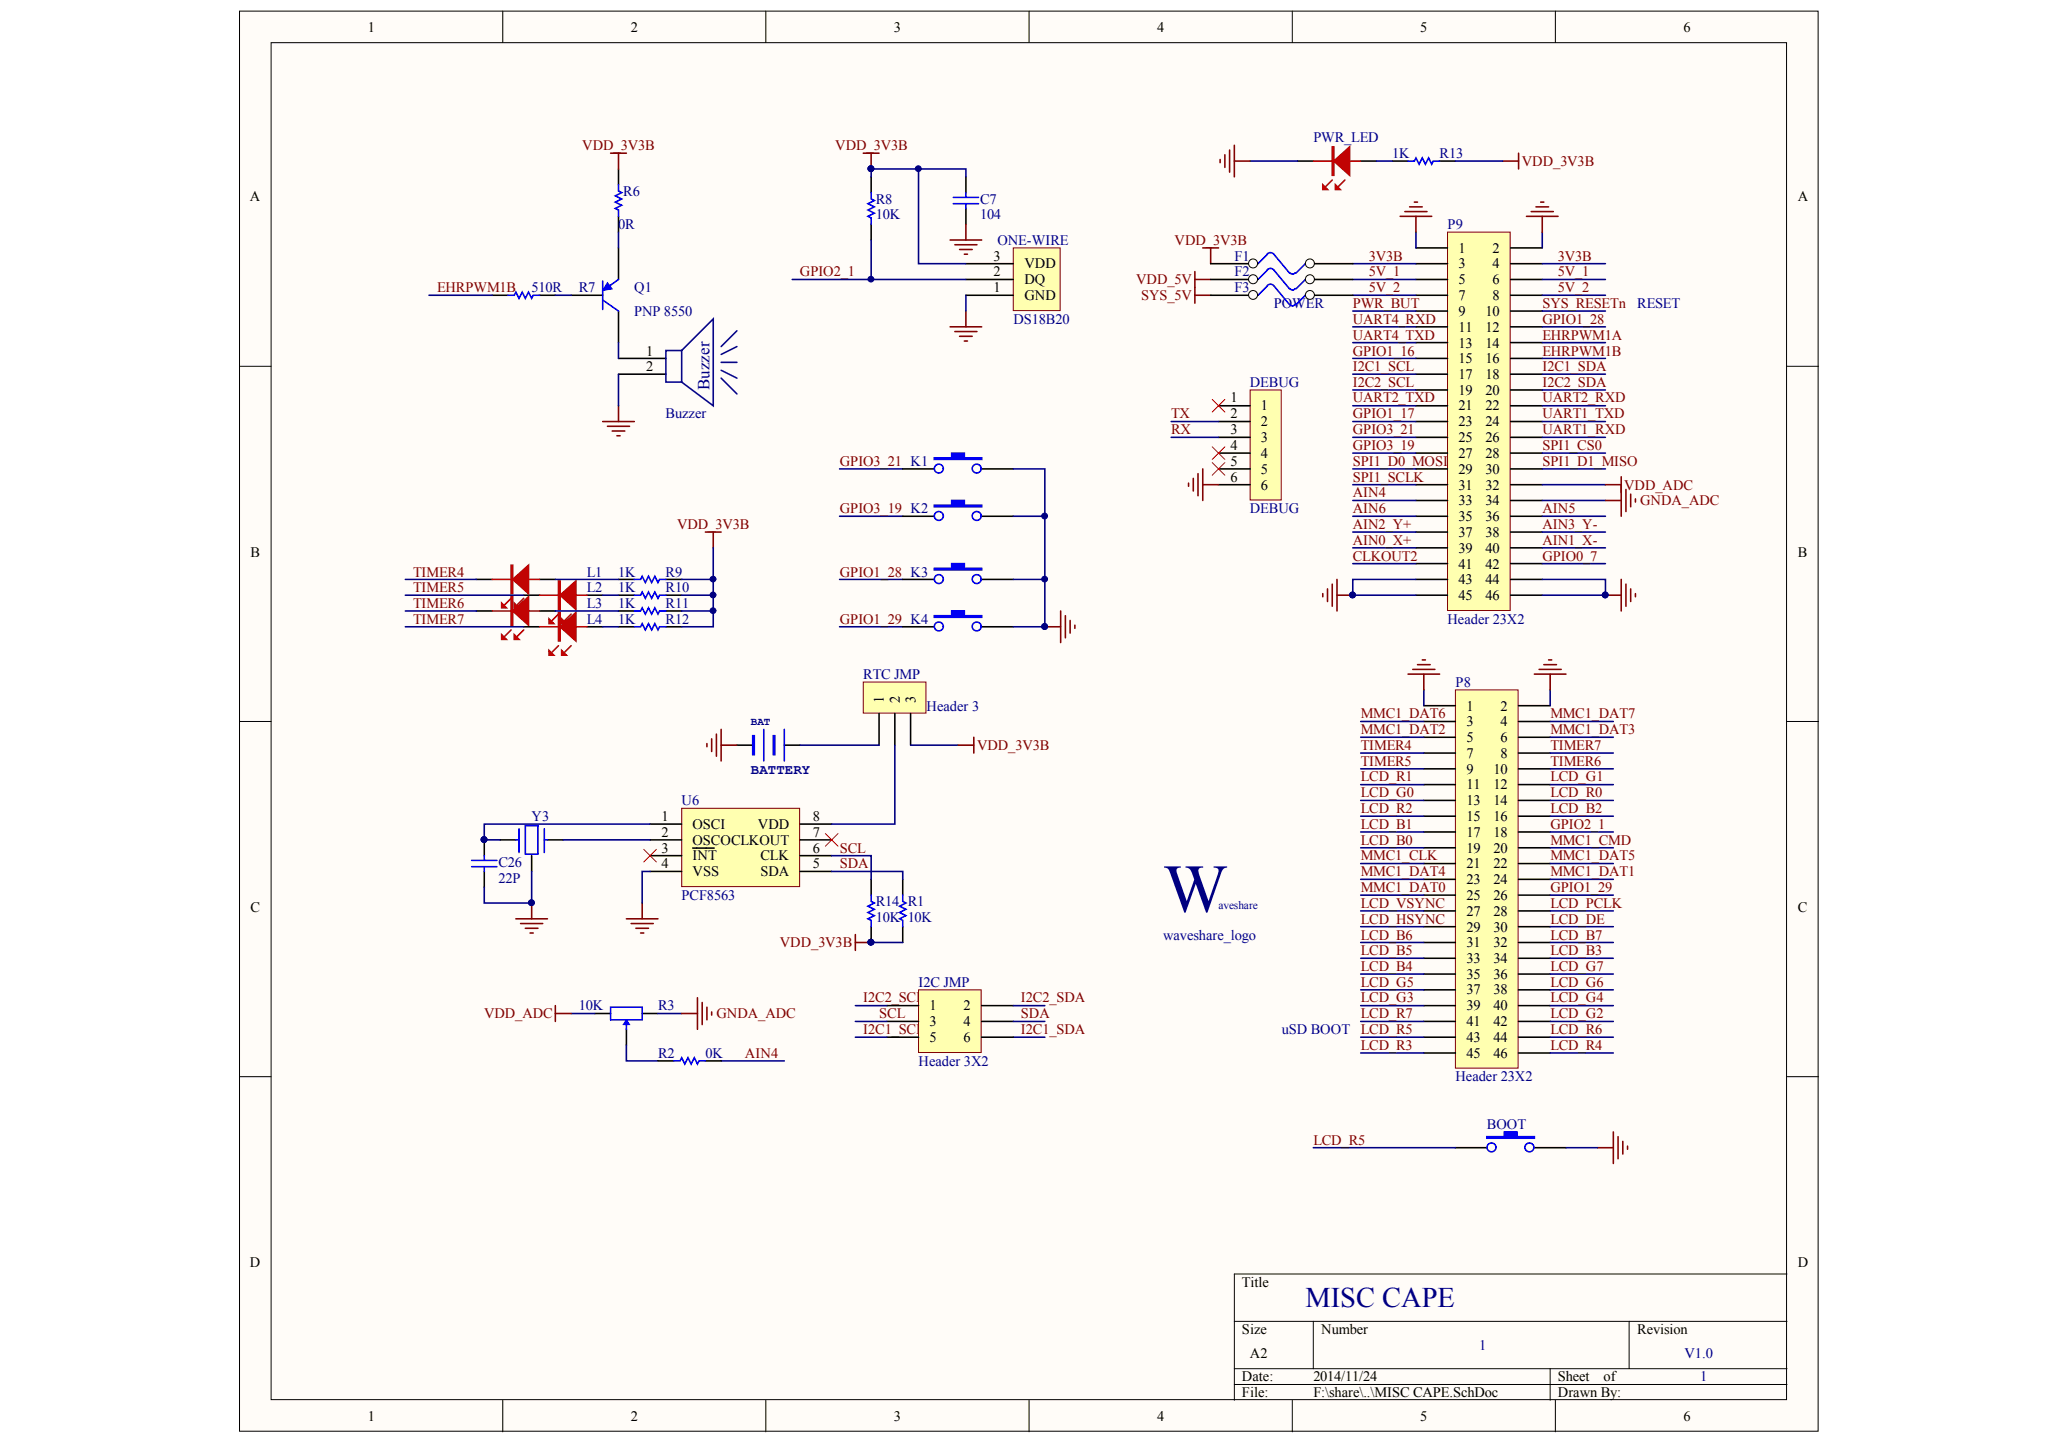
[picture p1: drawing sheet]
<svg xmlns="http://www.w3.org/2000/svg" width="291mm" height="204mm" viewBox="0 0 291 204" stroke-linecap="round" stroke-linejoin="round" font-family="sans-serif">
<defs><g id="words">
<text font-size="9.6" fill="#000080" x="164.1" y="128.6">W</text>
<text font-size="4" fill="#000080" x="184.2" y="184.5">MISC CAPE</text>
<text font-size="2.4" fill="#000080" x="100.1" y="55" transform="rotate(-90 100.1 55)">Buzzer</text>
<g font-size="2">
<text x="51.9" y="4.5">1</text>
<text x="89" y="4.5">2</text>
<text x="126.1" y="4.5">3</text>
<text x="163.2" y="4.5">4</text>
<text x="200.3" y="4.5">5</text>
<text x="237.5" y="4.5">6</text>
<text x="35.3" y="28.4">A</text>
<text x="253.6" y="28.4">A</text>
<text x="205.8" y="35.7">1</text>
<text x="210.6" y="35.7">2</text>
<text x="140.2" y="41.2">1</text>
<text x="140.2" y="39">2</text>
<text x="140.2" y="36.8">3</text>
<text x="144.5" y="40.1">DQ</text>
<text x="144.5" y="37.9">VDD</text>
<text x="205.8" y="37.9">3</text>
<text x="205.8" y="40.1">5</text>
<text x="210.6" y="37.9">4</text>
<text x="210.6" y="40.1">6</text>
<text x="144.5" y="42.4">GND</text>
<text x="205.8" y="42.4">7</text>
<text x="205.8" y="44.5">9</text>
<text x="205.8" y="46.8">11</text>
<text x="209.6" y="44.5">10</text>
<text x="209.6" y="46.8">12</text>
<text x="210.6" y="42.4">8</text>
<text x="91.2" y="50.2">1</text>
<text x="91.2" y="52.4">2</text>
<text x="205.8" y="49">13</text>
<text x="205.8" y="51.2">15</text>
<text x="205.8" y="53.5">17</text>
<text x="209.6" y="49">14</text>
<text x="209.6" y="51.2">16</text>
<text x="209.6" y="53.5">18</text>
<text x="173.6" y="56.8">1</text>
<text x="173.6" y="59">2</text>
<text x="177.9" y="57.9">1</text>
<text x="205.8" y="55.7">19</text>
<text x="205.8" y="57.9">21</text>
<text x="209.6" y="55.7">20</text>
<text x="209.6" y="57.9">22</text>
<text x="173.6" y="61.3">3</text>
<text x="173.6" y="63.5">4</text>
<text x="173.6" y="65.7">5</text>
<text x="177.9" y="60.2">2</text>
<text x="177.9" y="62.4">3</text>
<text x="177.9" y="64.6">4</text>
<text x="205.8" y="60.2">23</text>
<text x="205.8" y="62.4">25</text>
<text x="205.8" y="64.6">27</text>
<text x="209.6" y="60.2">24</text>
<text x="209.6" y="62.4">26</text>
<text x="209.6" y="64.6">28</text>
<text x="173.6" y="68">6</text>
<text x="177.9" y="66.9">5</text>
<text x="177.9" y="69.1">6</text>
<text x="205.8" y="66.9">29</text>
<text x="205.8" y="69.1">31</text>
<text x="205.8" y="71.3">33</text>
<text x="209.6" y="66.9">30</text>
<text x="209.6" y="69.1">32</text>
<text x="209.6" y="71.3">34</text>
<text x="205.8" y="73.5">35</text>
<text x="205.8" y="75.8">37</text>
<text x="205.8" y="78">39</text>
<text x="209.6" y="73.5">36</text>
<text x="209.6" y="75.8">38</text>
<text x="209.6" y="78">40</text>
<text x="35.3" y="78.5">B</text>
<text x="205.8" y="80.2">41</text>
<text x="205.8" y="82.4">43</text>
<text x="209.6" y="80.2">42</text>
<text x="209.6" y="82.4">44</text>
<text x="253.6" y="78.5">B</text>
<text x="205.8" y="84.7">45</text>
<text x="209.6" y="84.7">46</text>
<text x="124.7" y="99.2" transform="rotate(-90 124.7 99.2)">1</text>
<text x="126.9" y="99.2" transform="rotate(-90 126.9 99.2)">2</text>
<text x="129.2" y="99.2" transform="rotate(-90 129.2 99.2)">3</text>
<text x="206.9" y="100.3">1</text>
<text x="211.7" y="100.3">2</text>
<text x="206.9" y="102.5">3</text>
<text x="206.9" y="104.7">5</text>
<text x="206.9" y="107">7</text>
<text x="211.7" y="102.5">4</text>
<text x="211.7" y="104.7">6</text>
<text x="211.7" y="107">8</text>
<text x="206.9" y="109.2">9</text>
<text x="206.9" y="111.4">11</text>
<text x="206.9" y="113.7">13</text>
<text x="210.7" y="109.2">10</text>
<text x="210.7" y="111.4">12</text>
<text x="210.7" y="113.7">14</text>
<text x="93.3" y="115.8">1</text>
<text x="93.3" y="118.1">2</text>
<text x="97.7" y="117">OSCI</text>
<text x="97.7" y="119.2">OSCOCLKOUT</text>
<text x="106.9" y="117">VDD</text>
<text x="114.7" y="115.8">8</text>
<text x="114.7" y="118.1">7</text>
<text x="206.9" y="115.8">15</text>
<text x="206.9" y="118.1">17</text>
<text x="210.7" y="115.8">16</text>
<text x="210.7" y="118.1">18</text>
<text x="93.3" y="120.3">3</text>
<text x="93.3" y="122.5">4</text>
<text x="97.7" y="121.4">INT</text>
<text x="97.7" y="123.6">VSS</text>
<text x="107.3" y="121.4">CLK</text>
<text x="107.3" y="123.6">SDA</text>
<text x="114.7" y="120.3">6</text>
<text x="114.7" y="122.5">5</text>
<text x="206.9" y="120.3">19</text>
<text x="206.9" y="122.5">21</text>
<text x="206.9" y="124.8">23</text>
<text x="210.7" y="120.3">20</text>
<text x="210.7" y="122.5">22</text>
<text x="210.7" y="124.8">24</text>
<text x="35.3" y="128.6">C</text>
<text x="206.9" y="127">25</text>
<text x="206.9" y="129.2">27</text>
<text x="206.9" y="131.5">29</text>
<text x="210.7" y="127">26</text>
<text x="210.7" y="129.2">28</text>
<text x="210.7" y="131.5">30</text>
<text x="253.6" y="128.6">C</text>
<text x="206.9" y="133.6">31</text>
<text x="206.9" y="135.9">33</text>
<text x="210.7" y="133.6">32</text>
<text x="210.7" y="135.9">34</text>
<text x="131.1" y="142.6">1</text>
<text x="135.9" y="142.6">2</text>
<text x="206.9" y="138.1">35</text>
<text x="206.9" y="140.3">37</text>
<text x="206.9" y="142.6">39</text>
<text x="210.7" y="138.1">36</text>
<text x="210.7" y="140.3">38</text>
<text x="210.7" y="142.6">40</text>
<text x="131.1" y="144.8">3</text>
<text x="131.1" y="147">5</text>
<text x="135.9" y="144.8">4</text>
<text x="135.9" y="147">6</text>
<text x="206.9" y="144.8">41</text>
<text x="206.9" y="147">43</text>
<text x="206.9" y="149.3">45</text>
<text x="210.7" y="144.8">42</text>
<text x="210.7" y="147">44</text>
<text x="210.7" y="149.3">46</text>
<text x="35.3" y="178.8">D</text>
<text x="253.6" y="178.8">D</text>
<text x="175.2" y="181.6">Title</text>
<text x="175.2" y="188.3">Size</text>
<text x="176.3" y="191.6">A2</text>
<text x="186.4" y="188.3">Number</text>
<text x="231" y="188.3">Revision</text>
<text x="175.2" y="194.9">Date:</text>
<text x="175.2" y="197.2">File:</text>
<text x="185.3" y="194.9">2014/11/24</text>
<text x="185.3" y="197.2">F:\share\..\MISC CAPE.SchDoc</text>
<text x="219.8" y="194.9">Sheet</text>
<text x="219.8" y="197.2">Drawn By:</text>
<text x="226.2" y="194.9">of</text>
<text x="51.9" y="200.5">1</text>
<text x="89" y="200.5">2</text>
<text x="126.1" y="200.5">3</text>
<text x="163.2" y="200.5">4</text>
<text x="200.3" y="200.5">5</text>
<text x="237.5" y="200.5">6</text>
</g>
<g font-size="2" fill="#800000">
<text x="82.2" y="21.2">VDD_3V3B</text>
<text x="117.8" y="21.2">VDD_3V3B</text>
<text x="214.7" y="23.4">VDD_3V3B</text>
<text x="165.7" y="34.6">VDD_3V3B</text>
<text x="61.7" y="41.2">EHRPWM1B</text>
<text x="112.8" y="39">GPIO2_1</text>
<text x="160.3" y="40.1">VDD_5V</text>
<text x="193.1" y="36.8">3V3B</text>
<text x="193.1" y="39">5V_1</text>
<text x="193.1" y="41.2">5V_2</text>
<text x="219.8" y="36.8">3V3B</text>
<text x="219.8" y="39">5V_1</text>
<text x="219.8" y="41.2">5V_2</text>
<text x="161" y="42.4">SYS_5V</text>
<text x="190.8" y="43.5">PWR_BUT</text>
<text x="190.8" y="45.7">UART4_RXD</text>
<text x="190.8" y="47.9">UART4_TXD</text>
<text x="217.6" y="43.5">SYS_RESETn</text>
<text x="217.6" y="47.9">EHRPWM1A</text>
<text x="217.6" y="45.7">GPIO1_28</text>
<text x="190.8" y="52.4">I2C1_SCL</text>
<text x="190.8" y="50.2">GPIO1_16</text>
<text x="217.6" y="52.4">I2C1_SDA</text>
<text x="217.6" y="50.2">EHRPWM1B</text>
<text x="165.2" y="59">TX</text>
<text x="190.8" y="54.6">I2C2_SCL</text>
<text x="190.8" y="56.8">UART2_TXD</text>
<text x="190.8" y="59">GPIO1_17</text>
<text x="217.6" y="54.6">I2C2_SDA</text>
<text x="217.6" y="56.8">UART2_RXD</text>
<text x="217.6" y="59">UART1_TXD</text>
<text x="118.5" y="65.7">GPIO3_21 K1</text>
<text x="165.2" y="61.3">RX</text>
<text x="190.8" y="65.7">SPI1_D0_MOSI</text>
<text x="190.8" y="61.3">GPIO3_21</text>
<text x="190.8" y="63.5">GPIO3_19</text>
<text x="217.6" y="61.3">UART1_RXD</text>
<text x="217.6" y="63.5">SPI1_CS0</text>
<text x="217.6" y="65.7">SPI1_D1_MISO</text>
<text x="190.8" y="70.2">AIN4</text>
<text x="190.8" y="68">SPI1_SCLK</text>
<text x="229.1" y="69.1">VDD_ADC</text>
<text x="231.4" y="71.3">GNDA_ADC</text>
<text x="95.5" y="74.7">VDD_3V3B</text>
<text x="118.5" y="72.4">GPIO3_19 K2</text>
<text x="190.8" y="76.8">AIN0_X+</text>
<text x="190.8" y="74.7">AIN2_Y+</text>
<text x="190.8" y="72.4">AIN6</text>
<text x="217.6" y="76.8">AIN1_X-</text>
<text x="217.6" y="74.7">AIN3_Y-</text>
<text x="217.6" y="72.4">AIN5</text>
<text x="58.3" y="81.4">TIMER4</text>
<text x="58.3" y="83.5">TIMER5</text>
<text x="118.5" y="81.4">GPIO1_28 K3</text>
<text x="190.8" y="79.1">CLKOUT2</text>
<text x="217.6" y="79.1">GPIO0_7</text>
<text x="58.3" y="88">TIMER7</text>
<text x="58.3" y="85.8">TIMER6</text>
<text x="118.5" y="88">GPIO1_29 K4</text>
<text x="192" y="101.3">MMC1_DAT6</text>
<text x="218.7" y="101.3">MMC1_DAT7</text>
<text x="137.8" y="105.8">VDD_3V3B</text>
<text x="192" y="103.6">MMC1_DAT2</text>
<text x="192" y="105.8">TIMER4</text>
<text x="218.7" y="103.6">MMC1_DAT3</text>
<text x="218.7" y="105.8">TIMER7</text>
<text x="192" y="108">TIMER5</text>
<text x="192" y="112.5">LCD_G0</text>
<text x="192" y="110.3">LCD_R1</text>
<text x="218.7" y="108">TIMER6</text>
<text x="218.7" y="110.3">LCD_G1</text>
<text x="218.7" y="112.5">LCD_R0</text>
<text x="192" y="119.2">LCD_B0</text>
<text x="192" y="117">LCD_B1</text>
<text x="192" y="114.7">LCD_R2</text>
<text x="218.7" y="119.2">MMC1_CMD</text>
<text x="218.7" y="114.7">LCD_B2</text>
<text x="218.7" y="117">GPIO2_1</text>
<text x="118.5" y="120.3">SCL</text>
<text x="118.5" y="122.5">SDA</text>
<text x="192" y="125.9">MMC1_DAT0</text>
<text x="192" y="123.6">MMC1_DAT4</text>
<text x="192" y="121.4">MMC1_CLK</text>
<text x="218.7" y="123.6">MMC1_DAT1</text>
<text x="218.7" y="121.4">MMC1_DAT5</text>
<text x="218.7" y="125.9">GPIO1_29</text>
<text x="192" y="128.1">LCD_VSYNC</text>
<text x="192" y="130.3">LCD_HSYNC</text>
<text x="218.7" y="128.1">LCD_PCLK</text>
<text x="218.7" y="130.3">LCD_DE</text>
<text x="110" y="133.6">VDD_3V3B</text>
<text x="192" y="137">LCD_B4</text>
<text x="192" y="134.8">LCD_B5</text>
<text x="192" y="132.6">LCD_B6</text>
<text x="218.7" y="134.8">LCD_B3</text>
<text x="218.7" y="132.6">LCD_B7</text>
<text x="218.7" y="137">LCD_G7</text>
<text x="68.3" y="143.7">VDD_ADC</text>
<text x="101.1" y="143.7">GNDA_ADC</text>
<text x="121.8" y="141.5">I2C2_SCL</text>
<text x="124" y="143.7">SCL</text>
<text x="144" y="141.5">I2C2_SDA</text>
<text x="144" y="143.7">SDA</text>
<text x="192" y="141.5">LCD_G3</text>
<text x="192" y="139.3">LCD_G5</text>
<text x="192" y="143.7">LCD_R7</text>
<text x="218.7" y="143.7">LCD_G2</text>
<text x="218.7" y="141.5">LCD_G4</text>
<text x="218.7" y="139.3">LCD_G6</text>
<text x="105.1" y="149.3">AIN4</text>
<text x="121.8" y="146">I2C1_SCL</text>
<text x="144" y="146">I2C1_SDA</text>
<text x="192" y="148.1">LCD_R3</text>
<text x="192" y="146">LCD_R5</text>
<text x="218.7" y="148.1">LCD_R4</text>
<text x="218.7" y="146">LCD_R6</text>
<text x="185.3" y="161.5">LCD_R5</text>
</g>
<g font-size="2" fill="#000080">
<text x="185.3" y="20.1">PWR_LED</text>
<text x="196.4" y="22.3">1K</text>
<text x="203.1" y="22.3">R13</text>
<text x="87.9" y="27.7">R6</text>
<text x="123.5" y="28.8">R8</text>
<text x="138.3" y="28.8">C7</text>
<text x="87.2" y="32.3">0R</text>
<text x="123.5" y="31">10K</text>
<text x="138.3" y="31">104</text>
<text x="140.7" y="34.6">ONE-WIRE</text>
<text x="204.2" y="32.3">P9</text>
<text x="75" y="41.2">510R</text>
<text x="81.7" y="41.2">R7</text>
<text x="89.5" y="41.2">Q1</text>
<text x="174.2" y="36.8">F1</text>
<text x="174.2" y="39">F2</text>
<text x="174.2" y="41.2">F3</text>
<text x="89.5" y="44.5">PNP 8550</text>
<text x="143" y="45.7">DS18B20</text>
<text x="179.7" y="43.5">POWER</text>
<text x="231" y="43.5">RESET</text>
<text x="93.9" y="59">Buzzer</text>
<text x="176.3" y="54.6">DEBUG</text>
<text x="176.3" y="72.4">DEBUG</text>
<text x="82.8" y="83.5">L2</text>
<text x="82.8" y="81.4">L1</text>
<text x="87.2" y="83.5">1K</text>
<text x="87.2" y="81.4">1K</text>
<text x="93.9" y="83.5">R10</text>
<text x="93.9" y="81.4">R9</text>
<text x="82.8" y="85.8">L3</text>
<text x="82.8" y="88">L4</text>
<text x="87.2" y="88">1K</text>
<text x="87.2" y="85.8">1K</text>
<text x="93.9" y="88">R12</text>
<text x="93.9" y="85.8">R11</text>
<text x="204.2" y="88">Header 23X2</text>
<text x="121.8" y="95.8">RTC JMP</text>
<text x="130.7" y="100.3">Header 3</text>
<text x="205.3" y="96.9">P8</text>
<text x="96.2" y="113.7">U6</text>
<text x="105.9" y="109.2">BATTERY</text>
<text x="75" y="115.8">Y3</text>
<text x="70.3" y="122.3">C26</text>
<text x="70.3" y="124.6">22P</text>
<text x="96.2" y="127">PCF8563</text>
<text x="123.5" y="130.1">10K 10K</text>
<text x="123.5" y="127.9">R14 R1</text>
<text x="164.1" y="132.6">waveshare_logo</text>
<text x="81.7" y="142.6">10K</text>
<text x="92.9" y="142.6">R3</text>
<text x="129.6" y="139.3">I2C JMP</text>
<text x="92.9" y="149.3">R2</text>
<text x="99.5" y="149.3">0K</text>
<text x="180.8" y="146">uSD BOOT</text>
<text x="129.6" y="150.4">Header 3X2</text>
<text x="205.3" y="152.6">Header 23X2</text>
<text x="209.8" y="159.3">BOOT</text>
<text x="208.7" y="190.5">1</text>
<text x="237.7" y="191.6">V1.0</text>
<text x="239.8" y="194.9">1</text>
</g>
<text font-size="1.6" fill="#000080" x="171.9" y="128.2">aveshare</text>
<text font-size="1.5" fill="#000080" x="105.9" y="102.3">BAT</text>
</g></defs>
<g fill="#fffcf8" stroke="#000" stroke-width=".14">
<path d="M33.8 1.6h222.7v200.4h-222.7z"/>
<path d="M38.2 6h213.8v191.5h-213.8z"/>
</g>
<g fill="none" stroke="#000" stroke-width=".14">
<path d="M70.9 1.6v4.4M108 1.6v4.4M145.2 1.6v4.4M182.3 1.6v4.4M219.4 1.6v4.4M33.8 51.7h4.4M252.1 51.7h4.5M33.8 101.8h4.4M252.1 101.8h4.5M33.8 151.9h4.4M252.1 151.9h4.5M252.1 179.8h-78v17.8"/>
<path d="M70.9 197.6v4.5M108 197.6v4.5M145.2 197.6v4.5M174.1 186.5h78M174.1 193.1h78M174.1 195.4h78M182.3 197.6v4.5M185.3 186.5v6.6M218.7 193.1v4.5M219.4 197.6v4.5M229.8 186.5v6.6"/>
</g>
<g fill="none" stroke="#000" stroke-width=".22">
<path d="M87.3 23.8v2.3M87.3 30.5v2.3M87.3 35v4.4M183 22.7h2.3M192 22.7h2.2M196.4 22.7h2.2M203.1 22.7h2.2M69.4 41.7h2.3M76.1 41.7h2.2M80.6 41.7h4.4M87.3 43.9v4.4M87.3 50.6h6.6"/>
<path d="M87.3 52.8h6.6M67.2 86.2h2.2M67.2 81.8h2.2M73.9 84h2.2M73.9 88.4h2.2M76.1 86.2h2.2M76.1 81.8h2.2M82.8 84h2.2M82.8 88.4h2.2M87.3 84h2.2M87.3 86.2h2.2M87.3 88.4h2.2"/>
<path d="M87.3 81.8h2.2M93.9 84h2.3M93.9 86.2h2.3M93.9 88.4h2.3M93.9 81.8h2.3"/>
</g>
<g fill="none" stroke="#bf0000" stroke-width=".22">
<path d="M185.3 22.7h6.7M187.9 25.4l-.8 .9M189.7 25.4l-.9 .9M69.4 86.2h6.7M69.4 81.8h6.7M72.1 88.9l-.9 .9M72.1 84.4l-.9 .9M73.9 88.9l-.9 .9M73.9 84.4l-.9 .9M76.1 84h6.7M76.1 88.4h6.7M78.8 86.7l-.9 .9"/>
<path d="M78.8 91.1l-.9 .9M80.6 86.7l-.9 .9M80.6 91.1l-.9 .9"/>
</g>
<g fill="#bf0000" stroke="#bf0000" stroke-width=".22">
<path d="M79 84l2.2-2v4z"/>
<path d="M77.5 87.3l.6 .7h-.6z"/>
<path d="M79.2 87.3l.7 .7h-.7z"/>
<path d="M72.3 86.2l2.3-2v4z"/>
<path d="M70.8 89.6l.6 .6h-.6z"/>
<path d="M72.6 89.6l.6 .6h-.6z"/>
<path d="M79 88.4l2.2-2v4z"/>
<path d="M77.5 91.8l.6 .7h-.6z"/>
<path d="M79.2 91.8l.7 .7h-.7z"/>
<path d="M72.3 81.8l2.3-2v4z"/>
<path d="M70.8 85.1l.6 .7h-.6z"/>
<path d="M72.6 85.1l.6 .7h-.6z"/>
<path d="M188.2 22.7l2.2-2v4z"/>
<path d="M186.6 26.1l.7 .6h-.7z"/>
<path d="M188.4 26.1l.7 .6h-.7z"/>
<path d="M78.8 82h.2v4h-.2z" fill-rule="evenodd"/>
<path d="M72.1 84.2h.2v4h-.2z" fill-rule="evenodd"/>
<path d="M78.8 86.4h.2v4h-.2z" fill-rule="evenodd"/>
<path d="M72.1 79.8h.2v4h-.2z" fill-rule="evenodd"/>
<path d="M187.9 20.7h.3v4h-.3z" fill-rule="evenodd"/>
</g>
<g fill="none" stroke="#000080" stroke-width=".22">
<path d="M87.3 32.8v2.2M176.4 22.7h6.6M194.2 22.7h2.2M205.3 22.7h6.7M60.5 41.7h8.9M78.3 41.7h2.3M87.3 48.3v2.3M87.3 52.8v4.5M100.6 77.3v11.1h-4.4M118.4 66.2h9M118.4 72.9h9M57.2 81.8h10"/>
<path d="M57.2 84h16.7M57.2 86.2h10M57.2 88.4h16.7M78.3 81.8h9M78.3 86.2h9M85 84h2.3M85 88.4h2.3M96.2 81.8h4.4M96.2 84h4.4M96.2 86.2h4.4M118.4 81.8h9M118.4 88.4h9"/>
</g>
<path d="M85 39.7v4M87.3 26.1v.9l.4 .2-.9 .4 .9 .5-.9 .4 .9 .5-.9 .4 .5 .2v.9M87.3 39.4l-1.6 1.2M198.6 22.7h.9l.3-.4 .4 .9 .4-.9 .5 .9 .4-.9 .5 .9 .2-.5h.9M71.7 41.7h.9l.2-.5 .4 .9 .5-.9 .4 .9 .5-.9 .4 .9 .2-.4h.9M85 42.3l2.3 1.6M89.5 88.4h.9l.2-.4 .4 .9 .5-.9 .4 .9 .5-.9 .4 .9 .2-.5h.9M89.5 86.2h.9l.2-.4 .4 .9 .5-.9 .4 .9 .5-.9 .4 .9 .2-.5h.9M89.5 84h.9l.2-.5 .4 .9 .5-.9 .4 .9 .5-.9 .4 .9 .2-.4h.9M89.5 81.8h.9l.2-.5 .4 .9 .5-.9 .4 .9 .5-.9 .4 .9 .2-.4h.9" fill="none" stroke="#00f" stroke-width=".22"/>
<g fill="none" stroke="#800000" stroke-width=".22">
<path d="M86.1 21.6h2.3M87.3 21.6v2.2M172.1 22.5v.5M172.8 21.8v1.8M173.5 21.2v3.1M174.1 20.5v4.5M174.1 22.7h2.3M212 22.7h2.2M214.2 21.6v2.2M85 59.5h4.5M87.3 57.3v2.2M85.7 60.2h3.1"/>
<path d="M86.4 60.8h1.7M87 61.5h.5M99.5 75.1h2.2M100.6 75.1v2.2"/>
</g>
<path d="M96.2 49.5l4.4-4.5v12.3l-4.4-3.4h-2.3v-4.4h2.3v4.4M101.7 51.1h2.3M101.7 52.2l2.3 1.2M101.7 53.4l2.3 2.2M104 46.7l-2.3 2.2M104 48.9l-2.3 1.1" fill="none" stroke="#0c0087" stroke-width=".22"/>
<path d="M85.7 39.9l.7 .9-1.4 .2z" fill="#00f" stroke="#00f" stroke-width=".14"/>
<g fill="#000080" stroke="#000080" stroke-width=".14">
<circle cx="100.6" cy="81.7" r=".41"/>
<circle cx="100.6" cy="84" r=".41"/>
<circle cx="100.6" cy="86.2" r=".41"/>
</g>
<path d="M204.2 32.8h8.9v53.3h-8.9z" fill="#ffffb0" stroke="#800000" stroke-width=".14"/>
<g fill="none" stroke="#000" stroke-width=".22">
<path d="M170.8 37.2h6.7M199.8 35h4.4M199.8 37.2h4.4M199.8 39.4h4.4M213.1 35h4.5M213.1 37.2h4.5M213.1 39.4h4.5M199.8 41.7h4.4M199.8 43.9h4.4M199.8 46.1h4.4M199.8 48.3h4.4M199.8 50.6h4.4"/>
<path d="M199.8 52.8h4.4M199.8 55h4.4M199.8 57.3h4.4M199.8 59.5h4.4M213.1 41.7h4.5M213.1 43.9h4.5M213.1 46.1h4.5M213.1 48.3h4.5M213.1 50.6h4.5M213.1 52.8h4.5M213.1 55h4.5M213.1 57.3h4.5"/>
<path d="M213.1 59.5h4.5M199.8 61.7h4.4M199.8 63.9h4.4M199.8 66.2h4.4M199.8 68.4h4.4M199.8 70.6h4.4M199.8 72.9h4.4M199.8 75.1h4.4M199.8 77.3h4.4M199.8 79.5h4.4M213.1 61.7h4.5M213.1 63.9h4.5"/>
<path d="M213.1 66.2h4.5M213.1 68.4h4.5M213.1 70.6h4.5M213.1 72.9h4.5M213.1 75.1h4.5M213.1 77.3h4.5M213.1 79.5h4.5M199.8 81.8h4.4M199.8 84h4.4M213.1 81.8h4.5M213.1 84h4.5"/>
</g>
<g fill="none" stroke="#000080" stroke-width=".22">
<path d="M190.8 37.2h9M190.8 39.4h9M199.8 32.8v2.2M217.6 37.2h8.9M217.6 39.4h8.9M217.6 32.8v2.2M190.8 41.7h9M190.8 43.9h9M190.8 46.1h9M190.8 48.3h9M190.8 50.6h9M190.8 52.8h9"/>
<path d="M190.8 55h9M190.8 57.3h9M190.8 59.5h9M217.6 41.7h8.9M217.6 43.9h8.9M217.6 46.1h8.9M217.6 48.3h8.9M217.6 50.6h8.9M217.6 52.8h8.9M217.6 55h8.9M217.6 57.3h8.9M217.6 59.5h8.9"/>
<path d="M190.8 61.7h9M190.8 63.9h9M190.8 66.2h9M190.8 68.4h9M190.8 70.6h9M190.8 72.9h9M190.8 75.1h9M190.8 77.3h9M190.8 79.5h9M217.6 61.7h8.9M217.6 63.9h8.9M217.6 66.2h8.9"/>
<path d="M217.6 68.4h8.9M217.6 70.6h8.9M217.6 72.9h8.9M217.6 75.1h8.9M217.6 77.3h8.9M217.6 79.5h8.9M199.8 81.8h-9v2.2h9M217.6 81.8h8.9v2.2h-8.9"/>
</g>
<g fill="none" stroke="#800000" stroke-width=".22">
<path d="M168.6 38.3v4.5M168.6 39.4h2.2M169.7 35h2.2M170.8 35v2.2M197.5 30.5h4.5M198.2 29.9h3.1M198.9 29.2h1.7M199.5 28.5h.5M199.8 30.5v2.3M215.4 30.5h4.4M216 29.9h3.1M216.7 29.2h1.8"/>
<path d="M217.4 28.5h.4M217.6 30.5v2.3M168.6 41.7h2.2M226.5 70.6h2.2M226.5 68.4h2.2M228.7 67.3v5.6M229.4 69.1v3.1M230.1 69.7v1.8M230.7 70.4v.4M186.6 83.8v.4M187.3 83.1v1.8M187.9 82.4v3.1"/>
<path d="M188.6 84h2.2M188.6 81.8v4.4M226.5 84h2.2M228.7 81.8v4.4M229.4 82.4v3.1M230.1 83.1v1.8M230.7 83.8v.4"/>
</g>
<g fill="#000080" stroke="#000080" stroke-width=".14">
<circle cx="226.5" cy="84" r=".41"/>
<circle cx="190.8" cy="84" r=".41"/>
</g>
<path d="M178.8 35.8l.3-.1 .5 .1 2.3 2.7M178.8 35.9l-1.3 1.3M182.7 38.5a.42 .42 0 0 1-.7 0M184.2 37.2l-1.4 1.3" fill="none" stroke="#00f" stroke-width=".22"/>
<circle cx="176.8" cy="37.2" r=".63" fill="#fffcf8" stroke="#000" stroke-width=".14"/>
<path d="M184.2 37.2h6.6" fill="none" stroke="#000" stroke-width=".22"/>
<circle cx="184.8" cy="37.2" r=".63" fill="#fffcf8" stroke="#000" stroke-width=".14"/>
<path d="M178.8 38.1l.3-.2 .5 .1 2.3 2.8M178.8 38.1l-1.3 1.3M184.2 39.4l-1.4 1.4M182.7 40.7a.41 .41 0 0 1-.7 0" fill="none" stroke="#00f" stroke-width=".22"/>
<path d="M170.8 39.4h6.7" fill="none" stroke="#000" stroke-width=".22"/>
<circle cx="176.8" cy="39.4" r=".63" fill="#fffcf8" stroke="#000" stroke-width=".14"/>
<path d="M184.2 39.4h6.6" fill="none" stroke="#000" stroke-width=".22"/>
<circle cx="184.8" cy="39.4" r=".63" fill="#fffcf8" stroke="#000" stroke-width=".14"/>
<path d="M178.8 40.3l.3-.2 .5 .1 2.3 2.8M178.8 40.3l-1.3 1.4M182.7 42.9a.41 .41 0 0 1-.7 .1M184.2 41.7l-1.4 1.3" fill="none" stroke="#00f" stroke-width=".22"/>
<path d="M170.8 41.7h6.7" fill="none" stroke="#000" stroke-width=".22"/>
<circle cx="176.8" cy="41.6" r=".63" fill="#fffcf8" stroke="#000" stroke-width=".14"/>
<path d="M184.2 41.7h6.6" fill="none" stroke="#000" stroke-width=".22"/>
<circle cx="184.8" cy="41.6" r=".63" fill="#fffcf8" stroke="#000" stroke-width=".14"/>
<path d="M205.3 97.4h8.9v53.3h-8.9z" fill="#ffffb0" stroke="#800000" stroke-width=".14"/>
<g fill="none" stroke="#000" stroke-width=".22">
<path d="M200.9 99.6h4.4M214.2 99.6h4.5M200.9 101.8h4.4M200.9 104h4.4M200.9 106.3h4.4M200.9 108.5h4.4M200.9 110.7h4.4M200.9 112.9h4.4M200.9 115.2h4.4M200.9 117.4h4.4M200.9 119.6h4.4M214.2 101.8h4.5"/>
<path d="M214.2 104h4.5M214.2 106.3h4.5M214.2 108.5h4.5M214.2 110.7h4.5M214.2 112.9h4.5M214.2 115.2h4.5M214.2 117.4h4.5M214.2 119.6h4.5M200.9 121.9h4.4M200.9 124.1h4.4M200.9 126.3h4.4M200.9 128.5h4.4"/>
<path d="M200.9 130.8h4.4M200.9 133h4.4M200.9 135.2h4.4M200.9 137.5h4.4M200.9 139.7h4.4M214.2 121.9h4.5M214.2 124.1h4.5M214.2 126.3h4.5M214.2 128.5h4.5M214.2 130.8h4.5M214.2 133h4.5M214.2 135.2h4.5"/>
<path d="M214.2 137.5h4.5M214.2 139.7h4.5M200.9 141.9h4.4M200.9 144.1h4.4M200.9 146.4h4.4M200.9 148.6h4.4M214.2 141.9h4.5M214.2 144.1h4.5M214.2 146.4h4.5M214.2 148.6h4.5"/>
</g>
<g fill="none" stroke="#000080" stroke-width=".22">
<path d="M200.9 97.4v2.2M218.7 97.4v2.2M192 101.8h8.9M192 104h8.9M192 106.3h8.9M192 108.5h8.9M192 110.7h8.9M192 112.9h8.9M192 115.2h8.9M192 117.4h8.9M192 119.6h8.9M218.7 101.8h8.9"/>
<path d="M218.7 104h8.9M218.7 106.3h8.9M218.7 108.5h8.9M218.7 110.7h8.9M218.7 112.9h8.9M218.7 115.2h8.9M218.7 117.4h8.9M218.7 119.6h8.9M192 121.9h8.9M192 124.1h8.9M192 126.3h8.9M192 128.5h8.9"/>
<path d="M192 130.8h8.9M192 133h8.9M192 135.2h8.9M192 137.5h8.9M192 139.7h8.9M218.7 121.9h8.9M218.7 124.1h8.9M218.7 126.3h8.9M218.7 128.5h8.9M218.7 130.8h8.9M218.7 133h8.9M218.7 135.2h8.9"/>
<path d="M218.7 137.5h8.9M218.7 139.7h8.9M192 141.9h8.9M192 144.1h8.9M192 146.4h8.9M192 148.6h8.9M218.7 141.9h8.9M218.7 144.1h8.9M218.7 146.4h8.9M218.7 148.6h8.9"/>
</g>
<path d="M198.6 95.1h4.5M199.3 94.5h3.1M200 93.8h1.8M200.6 93.1h.5M200.9 95.1v2.3M216.5 95.1h4.4M217.1 94.5h3.2M217.8 93.8h1.8M218.5 93.1h.4M218.7 95.1v2.3" fill="none" stroke="#800000" stroke-width=".22"/>
<path d="M96.2 114.1h16.6v11h-16.6z" fill="#ffffb0" stroke="#800000" stroke-width=".14"/>
<g fill="none" stroke="#000" stroke-width=".22">
<path d="M70.5 118.5h2.3M77.2 118.5h2.3M91.7 116.3h4.5M91.7 118.5h4.5M97.7 119.7h3.1M104 105.2h2.2M110.6 105.2h2.3M112.9 116.3h4.4M112.9 118.5h4.4M75 120.7v2.3M91.7 120.7h4.5M91.7 123h4.5"/>
<path d="M112.9 120.7h4.4M112.9 123h4.4"/>
</g>
<path d="M72.8 118.5h.4M73.2 117v3.3M74.1 116.5h1.8v4h-1.8zM76.8 118.5h.4M76.8 117v3.3M107.8 102.9v4.5M110.6 102.9v4.5" fill="none" stroke="#00f" stroke-width=".22"/>
<path d="M90.8 119.9l1.8 1.7M92.6 119.9l-1.8 1.7" fill="none" stroke="#f00" stroke-width=".14"/>
<g fill="#00f" stroke="#00f" stroke-width=".22">
<path d="M106.2 103.8h.2v2.7h-.2z" fill-rule="evenodd"/>
<path d="M109.1 103.8h.2v2.7h-.2z" fill-rule="evenodd"/>
</g>
<path d="M121.8 96.2h8.8v4.4h-8.8z" fill="#ffffb0" stroke="#800000" stroke-width=".14"/>
<path d="M68.3 118.5v2.2M124 100.7v4.5M126.2 100.7v4.5M128.5 100.7v4.5M68.3 123v2.2" fill="none" stroke="#000" stroke-width=".22"/>
<path d="M79.5 118.5h12.2M91.7 116.3h-23.4v2.2h2.2M112.9 105.2h11.1M126.2 105.2v11.1h-8.9M128.5 105.2h6.7M75 123v4.4h-6.7v-2.2M91.7 123h-1.1v4.4" fill="none" stroke="#000080" stroke-width=".22"/>
<g fill="none" stroke="#800000" stroke-width=".22">
<path d="M99.7 104.9v.5M100.4 104.3v1.7M101.1 103.6v3.1M101.7 102.9v4.5M101.7 105.2h2.3M72.8 129.7h4.4M73.4 130.3h3.2M74.1 131h1.8M74.8 131.7h.4M75 127.4v2.3M88.4 129.7h4.4M89 130.3h3.2"/>
<path d="M89.7 131h1.8M90.4 131.7h.4M90.6 127.4v2.3"/>
</g>
<path d="M116.4 117.6l1.8 1.8M118.2 117.6l-1.8 1.8" fill="none" stroke="#f00" stroke-width=".14"/>
<g fill="#000080" stroke="#000080" stroke-width=".14">
<circle cx="68.3" cy="118.5" r=".41"/>
<circle cx="75" cy="127.4" r=".41"/>
</g>
<path d="M66.5 121.4h3.6M66.5 122.3h3.6M68.3 120.7v.7M68.3 122.3v.7" fill="none" stroke="#00f" stroke-width=".22"/>
<path d="M142.9 35h6.7v8.8h-6.7z" fill="#ffffb0" stroke="#800000" stroke-width=".14"/>
<g fill="none" stroke="#000" stroke-width=".22">
<path d="M122.9 25v2.2M122.9 31.6v2.3M136.3 39.4h6.6M136.3 37.2h6.6M136.3 25v2.2M136.3 29.4v2.2M136.3 41.7h6.6M127.4 66.2h4.4M127.4 72.9h4.4M138.5 66.2h4.4M138.5 72.9h4.4M127.4 81.8h4.4"/>
<path d="M127.4 88.4h4.4M138.5 81.8h4.4M138.5 88.4h4.4M205.3 162h4.5M216.5 162h4.4"/>
</g>
<g fill="none" stroke="#800000" stroke-width=".22">
<path d="M121.8 21.6h2.2M122.9 21.6v2.2M134 33.9h4.5M134.7 34.5h3.1M135.4 35.2h1.8M136 35.9h.5M136.3 31.6v2.3M134 46.1h4.5M134.7 46.8h3.1M135.4 47.5h1.8M136 48.1h.5M136.3 43.9v2.2"/>
<path d="M147.4 88.4h2.2M149.6 86.2v4.5M150.3 86.9v3.1M151 87.6v1.7M151.6 88.2v.5M227.6 159.7v4.5M225.4 162h2.2M228.3 160.4v3.1M228.9 161.1v1.7M229.6 161.7v.5"/>
</g>
<g fill="none" stroke="#00f" stroke-width=".22">
<path d="M122.9 27.2v.9l.4 .2-.8 .4 .8 .5-.8 .4 .8 .5-.8 .4 .4 .2v.9M134.5 28.7h3.5M134.5 27.9h3.5M136.3 27.2v.7M136.3 28.7v.7"/>
<circle cx="132.4" cy="66.1" r=".63"/>
<circle cx="132.4" cy="72.8" r=".63"/>
<circle cx="137.8" cy="66.1" r=".63"/>
<circle cx="137.8" cy="72.8" r=".63"/>
<circle cx="132.4" cy="81.7" r=".63"/>
<circle cx="132.4" cy="88.4" r=".63"/>
<circle cx="137.8" cy="81.7" r=".63"/>
<circle cx="137.8" cy="88.4" r=".63"/>
<circle cx="210.4" cy="161.9" r=".63"/>
<circle cx="215.8" cy="161.9" r=".63"/>
</g>
<path d="M111.8 39.4h24.5M122.9 33.9v5.5M129.6 23.8v13.4h6.7M136.3 41.7v2.2M142.9 66.2h4.5v22.2h-4.5M142.9 72.9h4.5M142.9 81.8h4.5M185.3 162h20M220.9 162h4.5" fill="none" stroke="#000080" stroke-width=".22"/>
<g fill="#000080" stroke="#000080" stroke-width=".14">
<circle cx="122.9" cy="39.4" r=".41"/>
<circle cx="122.9" cy="23.8" r=".41"/>
<circle cx="129.6" cy="23.8" r=".41"/>
<circle cx="147.4" cy="88.4" r=".41"/>
<circle cx="147.4" cy="72.8" r=".41"/>
<circle cx="147.4" cy="81.7" r=".41"/>
</g>
<g fill="#00f" stroke="#00f" stroke-width=".22">
<path d="M209.8 160.4h2.4v-.7h1.8v.7h2.5v.2h-6.7z" fill-rule="evenodd"/>
<path d="M131.8 64.6h2.5v-.7h1.7v.7h2.5v.2h-6.7z" fill-rule="evenodd"/>
<path d="M131.8 71.3h2.5v-.7h1.7v.7h2.5v.2h-6.7z" fill-rule="evenodd"/>
<path d="M131.8 80.2h2.5v-.7h1.7v.7h2.5v.2h-6.7z" fill-rule="evenodd"/>
<path d="M131.8 86.9h2.5v-.7h1.7v.7h2.5v.2h-6.7z" fill-rule="evenodd"/>
</g>
<path d="M176.4 55h4.4v15.6h-4.4z" fill="#ffffb0" stroke="#800000" stroke-width=".14"/>
<path d="M171.9 57.3h4.5M171.9 59.5h4.5M171.9 61.7h4.5M171.9 63.9h4.5M171.9 66.2h4.5M171.9 68.4h4.5M83.9 143h2.2M88.4 145.2v2.3M90.6 143h2.2" fill="none" stroke="#000" stroke-width=".22"/>
<path d="M171 56.4l1.8 1.7M172.8 56.4l-1.8 1.7M171 63l1.8 1.8M171 65.3l1.8 1.8M172.8 63l-1.8 1.8M172.8 65.3l-1.8 1.8" fill="none" stroke="#f00" stroke-width=".14"/>
<path d="M167.7 68.2v.4M168.3 67.5v1.8M169 66.8v3.2M169.7 66.2v4.4M169.7 68.4h2.2M78.3 141.9v2.2M78.3 143h2.3M96.2 143h2.2M98.4 140.8v4.4M99.1 141.5v3.1M99.7 142.1v1.8M100.4 142.8v.4" fill="none" stroke="#800000" stroke-width=".22"/>
<path d="M165.2 59.5h6.7M165.2 61.7h6.7M80.6 143h3.3M88.4 147.5v2.2h4.4M92.8 143h3.4M101.7 149.7h8.9M142.9 146.4h4.5" fill="none" stroke="#000080" stroke-width=".22"/>
<path d="M86.1 142.1h4.5v1.8h-4.5zM88.4 144.1v1.1" fill="none" stroke="#00f" stroke-width=".22"/>
<path d="M88.4 143.9l.4 .7h-.9z" fill="#00f" stroke="#00f" stroke-width=".14"/>
<path d="M129.6 139.7h8.8v8.8h-8.8z" fill="#ffffb0" stroke="#800000" stroke-width=".14"/>
<path d="M122.9 124.1v2.2M122.9 130.8v2.2M127.4 124.1v2.2M127.4 130.8v2.2M92.8 149.7h2.3M99.5 149.7h2.2M125.1 141.9h4.5M125.1 144.1h4.5M125.1 146.4h4.5M138.5 141.9h4.4M138.5 144.1h4.4M138.5 146.4h4.4" fill="none" stroke="#000" stroke-width=".22"/>
<path d="M122.9 25v-1.2h13.4v1.2M117.3 120.7h5.6v3.4M117.3 123h10.1v1.1M122.9 133h4.5M120.7 144.1h4.4M120.7 146.4h4.4M120.7 141.9h4.4M142.9 144.1h4.5M142.9 141.9h4.5" fill="none" stroke="#000080" stroke-width=".22"/>
<path d="M135.2 105.2h2.2M137.4 104v2.3M120.7 131.9v2.2M120.7 133h2.2" fill="none" stroke="#800000" stroke-width=".22"/>
<path d="M122.9 126.3v.9l.4 .2-.8 .5 .8 .4-.8 .5 .8 .4-.8 .5 .4 .2v.9M127.4 126.3v.9l.4 .2-.9 .5 .9 .4-.9 .5 .9 .4-.9 .5 .5 .2v.9M95.1 149.7h.8l.3-.4 .4 .8 .5-.8 .4 .8 .4-.8 .5 .8 .2-.4h.9" fill="none" stroke="#00f" stroke-width=".22"/>
<g fill="#000080" stroke="#000080" stroke-width=".14">
<circle cx="122.9" cy="133" r=".41"/>
<circle cx="122.9" cy="23.8" r=".41"/>
</g>
<use href="#words"/>
</svg>
